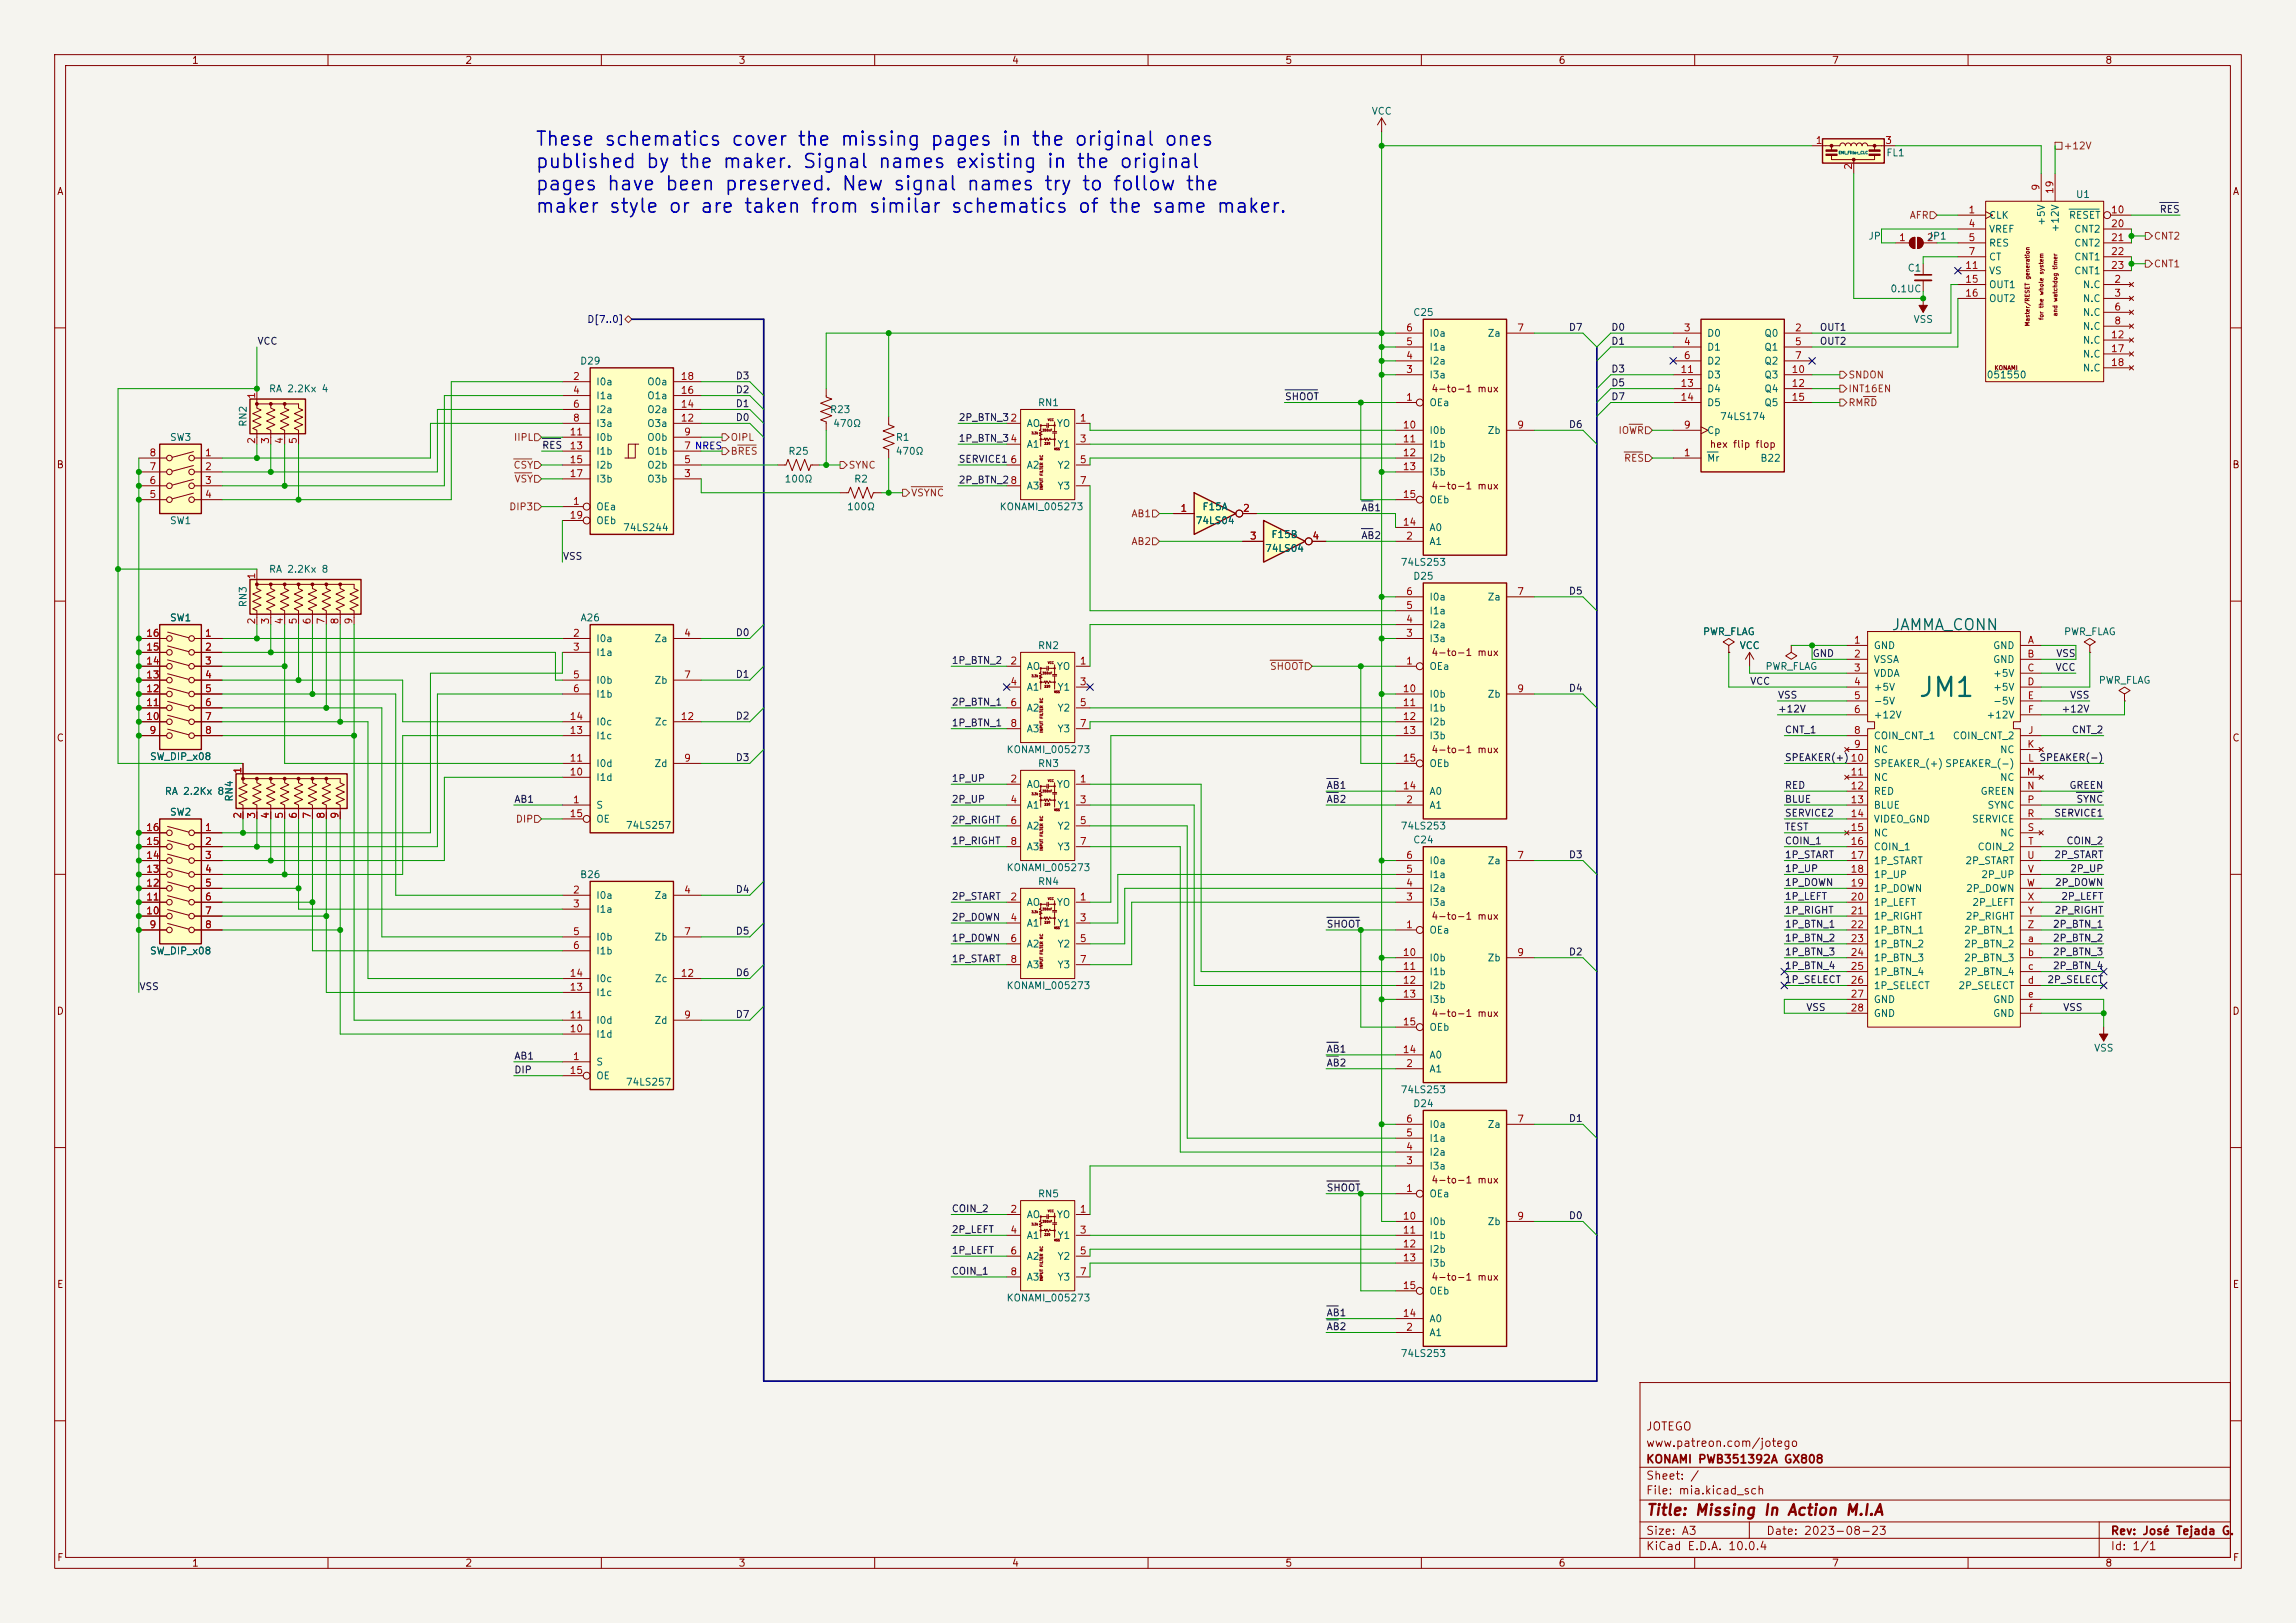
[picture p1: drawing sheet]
<svg xmlns="http://www.w3.org/2000/svg" width="420mm" height="297mm" viewBox="0 0 420 297" stroke-linecap="round" stroke-linejoin="round" font-family="sans-serif">
<defs><g id="words">
<text font-size="3.5" fill="#006464" x="350.7" y="128.4">JM1</text>
<g font-size="2.5" fill="#0000c2">
<text x="97.8" y="27.3">These schematics cover the missing pages in the original ones</text>
<text x="97.8" y="31.4">published by the maker. Signal names existing in the original</text>
<text x="97.8" y="35.5">pages have been preserved. New signal names try to follow the</text>
<text x="97.8" y="39.6">maker style or are taken from similar schematics of the same maker.</text>
</g>
<text font-size="2" fill="#006464" x="345.9" y="115.8">JAMMA_CONN</text>
<text font-size="2" fill="#840000" x="301" y="277.8">Title: Missing In Action M.I.A</text>
<g font-size="1.5" fill="#840000">
<text x="301" y="262.1">JOTEGO</text>
<text x="301" y="268.1">KONAMI PWB351392A GX808</text>
<text x="301" y="265.1">www.patreon.com/jotego</text>
<text x="301" y="273.8">File: mia.kicad_sch</text>
<text x="301" y="271.1">Sheet: /</text>
<text x="301" y="281.2">Size: A3</text>
<text x="323" y="281.2">Date: 2023-08-23</text>
<text x="386" y="281.2">Rev: José Tejada G.</text>
<text x="301" y="284">KiCad E.D.A. 10.0.4</text>
<text x="386" y="284">Id: 1/1</text>
</g>
<g font-size="1.3" fill="#840000">
<text x="35" y="12">1</text>
<text x="85" y="12">2</text>
<text x="135" y="12">3</text>
<text x="185" y="12">4</text>
<text x="235" y="12">5</text>
<text x="285" y="12">6</text>
<text x="335" y="12">7</text>
<text x="385" y="12">8</text>
<text x="10.3" y="36">A</text>
<text x="408.3" y="36">A</text>
<text x="261.7" y="72.1">4-to-1 mux</text>
<text x="312.7" y="82.3">hex flip flop</text>
<text x="10.3" y="86">B</text>
<text x="261.7" y="89.9">4-to-1 mux</text>
<text x="408.2" y="86">B</text>
<text x="261.7" y="120.4">4-to-1 mux</text>
<text x="10.3" y="136">C</text>
<text x="408.2" y="136">C</text>
<text x="261.7" y="138.1">4-to-1 mux</text>
<text x="261.7" y="168.6">4-to-1 mux</text>
<text x="10.3" y="186">D</text>
<text x="408.2" y="186">D</text>
<text x="261.7" y="186.4">4-to-1 mux</text>
<text x="261.7" y="216.9">4-to-1 mux</text>
<text x="10.3" y="236">E</text>
<text x="261.7" y="234.7">4-to-1 mux</text>
<text x="408.3" y="236">E</text>
<text x="10.3" y="286">F</text>
<text x="35" y="287">1</text>
<text x="85" y="287">2</text>
<text x="135" y="287">3</text>
<text x="185" y="287">4</text>
<text x="235" y="287">5</text>
<text x="285" y="287">6</text>
<text x="335" y="287">7</text>
<text x="385" y="287">8</text>
<text x="408.3" y="286">F</text>
</g>
<g font-size="1.3" fill="#006464">
<text x="250.8" y="21.3">VCC</text>
<text x="344.9" y="28.9">FL1</text>
<text x="363.7" y="40.3">CLK</text>
<text x="374.4" y="41.4" transform="rotate(-90 374.4 41.4)">+5V</text>
<text x="378.4" y="40.3">RESET</text>
<text x="379.6" y="36.5">U1</text>
<text x="341.7" y="44.2">JP</text>
<text x="352.5" y="44.2">JP1</text>
<text x="363.7" y="42.9">VREF</text>
<text x="363.7" y="45.4">RES</text>
<text x="363.7" y="48">CT</text>
<text x="376.9" y="42.6" transform="rotate(-90 376.9 42.6)">+12V</text>
<text x="379.3" y="42.9">CNT2</text>
<text x="379.3" y="45.4">CNT2</text>
<text x="379.3" y="48">CNT1</text>
<text x="345.7" y="53.8">0.1UC</text>
<text x="348.8" y="50">C1</text>
<text x="363.7" y="50.5">VS</text>
<text x="363.7" y="53">OUT1</text>
<text x="379.3" y="50.5">CNT1</text>
<text x="380.9" y="53">N.C</text>
<text x="258.4" y="58.1">C25</text>
<text x="349.9" y="59.4">VSS</text>
<text x="363.7" y="55.6">OUT2</text>
<text x="380.9" y="55.6">N.C</text>
<text x="380.9" y="58.1">N.C</text>
<text x="261.4" y="64.5">I1a</text>
<text x="261.4" y="61.9">I0a</text>
<text x="272" y="61.9">Za</text>
<text x="312.2" y="61.9">D0</text>
<text x="312.2" y="64.5">D1</text>
<text x="322.6" y="61.9">Q0</text>
<text x="322.6" y="64.5">Q1</text>
<text x="380.9" y="60.7">N.C</text>
<text x="380.9" y="63.2">N.C</text>
<text x="380.9" y="65.7">N.C</text>
<text x="106" y="67">D29</text>
<text x="109" y="70.8">I0a</text>
<text x="118.3" y="70.8">O0a</text>
<text x="261.4" y="69.6">I3a</text>
<text x="261.4" y="67">I2a</text>
<text x="312.2" y="67">D2</text>
<text x="312.2" y="69.6">D3</text>
<text x="322.6" y="67">Q2</text>
<text x="322.6" y="69.6">Q3</text>
<text x="363.3" y="69.6">051550</text>
<text x="380.9" y="68.3">N.C</text>
<text x="49.1" y="72.1">RA 2.2Kx 4</text>
<text x="109" y="73.4">I1a</text>
<text x="109" y="75.9">I2a</text>
<text x="118.3" y="75.9">O2a</text>
<text x="118.3" y="73.4">O1a</text>
<text x="151.7" y="75.9">R23</text>
<text x="189.8" y="74.6">RN1</text>
<text x="261.4" y="74.6">OEa</text>
<text x="312.2" y="72.1">D4</text>
<text x="312.2" y="74.6">D5</text>
<text x="314.5" y="77.2">74LS174</text>
<text x="322.6" y="72.1">Q4</text>
<text x="322.6" y="74.6">Q5</text>
<text x="31" y="81">SW3</text>
<text x="45.4" y="78.2" transform="rotate(-90 45.4 78.2)">RN2</text>
<text x="109" y="78.4">I3a</text>
<text x="109" y="81">I0b</text>
<text x="109" y="83.5">I1b</text>
<text x="118.3" y="83.5">O1b</text>
<text x="118.3" y="81">O0b</text>
<text x="118.3" y="78.4">O3a</text>
<text x="144.1" y="83.5">R25</text>
<text x="152.3" y="78.4">470Ω</text>
<text x="163.7" y="83.5">470Ω</text>
<text x="163.8" y="81">R1</text>
<text x="187.7" y="78.4">AO</text>
<text x="187.7" y="82.3">A1</text>
<text x="193.2" y="78.4">YO</text>
<text x="193.3" y="82.3">Y1</text>
<text x="261.4" y="79.7">I0b</text>
<text x="261.4" y="82.3">I1b</text>
<text x="272" y="79.7">Zb</text>
<text x="312.2" y="79.7">Cp</text>
<text x="109" y="86.1">I2b</text>
<text x="109" y="88.6">I3b</text>
<text x="118.3" y="88.6">O3b</text>
<text x="118.3" y="86.1">O2b</text>
<text x="143.4" y="88.6">100Ω</text>
<text x="156.1" y="88.6">R2</text>
<text x="187.7" y="86.1">A2</text>
<text x="187.7" y="89.9">A3</text>
<text x="193.3" y="86.1">Y2</text>
<text x="193.3" y="89.9">Y3</text>
<text x="261.4" y="84.8">I2b</text>
<text x="261.4" y="87.3">I3b</text>
<text x="312.2" y="84.8">Mr</text>
<text x="321.9" y="84.8">B22</text>
<text x="109" y="93.7">OEa</text>
<text x="154.8" y="93.7">100Ω</text>
<text x="182.7" y="93.7">KONAMI_005273</text>
<text x="219.9" y="93.7">F15A</text>
<text x="261.4" y="92.4">OEb</text>
<text x="31" y="96.2">SW1</text>
<text x="109" y="96.2">OEb</text>
<text x="113.9" y="97.5">74LS244</text>
<text x="218.6" y="96.2">74LS04</text>
<text x="231.3" y="101.3">74LS04</text>
<text x="232.5" y="98.8">F15B</text>
<text x="261.4" y="100">A1</text>
<text x="261.4" y="97.5">A0</text>
<text x="49.1" y="105.1">RA 2.2Kx 8</text>
<text x="256.1" y="103.8">74LS253</text>
<text x="258.4" y="106.4">D25</text>
<text x="45.4" y="111.2" transform="rotate(-90 45.4 111.2)">RN3</text>
<text x="261.4" y="112.7">I1a</text>
<text x="261.4" y="110.2">I0a</text>
<text x="272" y="110.2">Za</text>
<text x="31" y="114">SW1</text>
<text x="106.1" y="114">A26</text>
<text x="109" y="117.8">I0a</text>
<text x="119.6" y="117.8">Za</text>
<text x="189.8" y="119.1">RN2</text>
<text x="261.4" y="117.8">I3a</text>
<text x="261.4" y="115.3">I2a</text>
<text x="311.4" y="116.5">PWR_FLAG</text>
<text x="318.1" y="119.1">VCC</text>
<text x="342.6" y="119.1">GND</text>
<text x="364.5" y="119.1">GND</text>
<text x="377.5" y="116.5">PWR_FLAG</text>
<text x="109" y="120.4">I1a</text>
<text x="109" y="125.4">I0b</text>
<text x="119.6" y="125.4">Zb</text>
<text x="187.7" y="122.9">AO</text>
<text x="193.2" y="122.9">YO</text>
<text x="261.4" y="122.9">OEa</text>
<text x="322.8" y="122.9">PWR_FLAG</text>
<text x="342.6" y="121.6">VSSA</text>
<text x="342.6" y="124.2">VDDA</text>
<text x="364.5" y="121.6">GND</text>
<text x="364.5" y="124.2">+5V</text>
<text x="383.8" y="125.4">PWR_FLAG</text>
<text x="109" y="128">I1b</text>
<text x="187.7" y="126.7">A1</text>
<text x="187.7" y="130.5">A2</text>
<text x="193.3" y="126.7">Y1</text>
<text x="193.3" y="130.5">Y2</text>
<text x="261.4" y="128">I0b</text>
<text x="261.4" y="130.5">I1b</text>
<text x="272" y="128">Zb</text>
<text x="342.6" y="126.7">+5V</text>
<text x="342.6" y="129.2">-5V</text>
<text x="342.6" y="131.8">+12V</text>
<text x="363.3" y="131.8">+12V</text>
<text x="364.5" y="126.7">+5V</text>
<text x="364.5" y="129.2">-5V</text>
<text x="109" y="135.6">I1c</text>
<text x="109" y="133.1">I0c</text>
<text x="119.7" y="133.1">Zc</text>
<text x="187.7" y="134.3">A3</text>
<text x="193.3" y="134.3">Y3</text>
<text x="261.4" y="133.1">I2b</text>
<text x="261.4" y="135.6">I3b</text>
<text x="342.6" y="135.6">COIN_CNT_1</text>
<text x="357.1" y="135.6">COIN_CNT_2</text>
<text x="27.3" y="139.4">SW_DIP_x08</text>
<text x="109" y="143.2">I1d</text>
<text x="109" y="140.7">I0d</text>
<text x="119.6" y="140.7">Zd</text>
<text x="184" y="138.1">KONAMI_005273</text>
<text x="189.8" y="140.7">RN3</text>
<text x="261.4" y="140.7">OEb</text>
<text x="342.6" y="138.1">NC</text>
<text x="342.6" y="140.7">SPEAKER_(+) SPEAKER_(-)</text>
<text x="342.6" y="143.2">NC</text>
<text x="365.8" y="138.1">NC</text>
<text x="365.8" y="143.2">NC</text>
<text x="30" y="145.8">RA 2.2Kx 8</text>
<text x="31" y="149.6">SW2</text>
<text x="42.9" y="146.8" transform="rotate(-90 42.9 146.8)">RN4</text>
<text x="109" y="148.3">S</text>
<text x="187.7" y="144.5">AO</text>
<text x="187.7" y="148.3">A1</text>
<text x="193.2" y="144.5">YO</text>
<text x="193.3" y="148.3">Y1</text>
<text x="261.4" y="148.3">A1</text>
<text x="261.4" y="145.8">A0</text>
<text x="342.6" y="145.8">RED</text>
<text x="342.6" y="148.3">BLUE</text>
<text x="362.2" y="145.8">GREEN</text>
<text x="363.5" y="148.3">SYNC</text>
<text x="109" y="150.8">OE</text>
<text x="114.4" y="152">74LS257</text>
<text x="187.7" y="152.1">A2</text>
<text x="187.7" y="155.9">A3</text>
<text x="193.3" y="152.1">Y2</text>
<text x="193.3" y="155.9">Y3</text>
<text x="256.1" y="152.1">74LS253</text>
<text x="258.4" y="154.6">C24</text>
<text x="342.6" y="150.8">VIDEO_GND</text>
<text x="342.6" y="153.4">NC</text>
<text x="342.6" y="155.9">COIN_1</text>
<text x="360.6" y="150.8">SERVICE</text>
<text x="361.6" y="155.9">COIN_2</text>
<text x="365.8" y="153.4">NC</text>
<text x="106" y="161">B26</text>
<text x="184" y="159.7">KONAMI_005273</text>
<text x="261.4" y="161">I1a</text>
<text x="261.4" y="158.5">I0a</text>
<text x="272" y="158.5">Za</text>
<text x="342.6" y="158.5">1P_START</text>
<text x="342.6" y="161">1P_UP</text>
<text x="359.4" y="158.5">2P_START</text>
<text x="362.3" y="161">2P_UP</text>
<text x="109" y="164.8">I0a</text>
<text x="109" y="167.3">I1a</text>
<text x="119.6" y="164.8">Za</text>
<text x="187.7" y="166.1">AO</text>
<text x="189.8" y="162.3">RN4</text>
<text x="193.2" y="166.1">YO</text>
<text x="261.4" y="166.1">I3a</text>
<text x="261.4" y="163.5">I2a</text>
<text x="342.6" y="163.5">1P_DOWN</text>
<text x="342.6" y="166.1">1P_LEFT</text>
<text x="359.5" y="163.5">2P_DOWN</text>
<text x="360.7" y="166.1">2P_LEFT</text>
<text x="109" y="172.4">I0b</text>
<text x="119.6" y="172.4">Zb</text>
<text x="187.7" y="169.9">A1</text>
<text x="187.7" y="173.7">A2</text>
<text x="193.3" y="169.9">Y1</text>
<text x="193.3" y="173.7">Y2</text>
<text x="261.4" y="171.2">OEa</text>
<text x="342.6" y="168.6">1P_RIGHT</text>
<text x="342.6" y="171.2">1P_BTN_1</text>
<text x="342.6" y="173.7">1P_BTN_2</text>
<text x="359.2" y="171.2">2P_BTN_1</text>
<text x="359.2" y="173.7">2P_BTN_2</text>
<text x="359.5" y="168.6">2P_RIGHT</text>
<text x="27.3" y="175">SW_DIP_x08</text>
<text x="109" y="175">I1b</text>
<text x="187.7" y="177.5">A3</text>
<text x="193.3" y="177.5">Y3</text>
<text x="261.4" y="176.2">I0b</text>
<text x="261.4" y="178.8">I1b</text>
<text x="272" y="176.2">Zb</text>
<text x="342.6" y="176.2">1P_BTN_3</text>
<text x="342.6" y="178.8">1P_BTN_4</text>
<text x="359.2" y="176.2">2P_BTN_3</text>
<text x="359.2" y="178.8">2P_BTN_4</text>
<text x="109" y="182.6">I1c</text>
<text x="109" y="180">I0c</text>
<text x="119.7" y="180">Zc</text>
<text x="184" y="181.3">KONAMI_005273</text>
<text x="261.4" y="181.3">I2b</text>
<text x="261.4" y="183.9">I3b</text>
<text x="342.6" y="181.3">1P_SELECT</text>
<text x="342.6" y="183.9">GND</text>
<text x="358.1" y="181.3">2P_SELECT</text>
<text x="364.5" y="183.9">GND</text>
<text x="109" y="190.2">I1d</text>
<text x="109" y="187.7">I0d</text>
<text x="119.6" y="187.7">Zd</text>
<text x="261.4" y="188.9">OEb</text>
<text x="342.6" y="186.4">GND</text>
<text x="364.5" y="186.4">GND</text>
<text x="109" y="195.3">S</text>
<text x="109" y="197.8">OE</text>
<text x="261.4" y="196.6">A1</text>
<text x="261.4" y="194">A0</text>
<text x="383" y="192.7">VSS</text>
<text x="114.4" y="199">74LS257</text>
<text x="256.1" y="200.4">74LS253</text>
<text x="258.4" y="202.9">D24</text>
<text x="261.4" y="209.3">I1a</text>
<text x="261.4" y="206.7">I0a</text>
<text x="272" y="206.7">Za</text>
<text x="261.4" y="214.3">I3a</text>
<text x="261.4" y="211.8">I2a</text>
<text x="189.8" y="219.4">RN5</text>
<text x="261.4" y="219.4">OEa</text>
<text x="187.7" y="223.2">AO</text>
<text x="187.7" y="227">A1</text>
<text x="193.2" y="223.2">YO</text>
<text x="193.3" y="227">Y1</text>
<text x="261.4" y="224.5">I0b</text>
<text x="261.4" y="227">I1b</text>
<text x="272" y="224.5">Zb</text>
<text x="187.7" y="230.8">A2</text>
<text x="193.3" y="230.8">Y2</text>
<text x="261.4" y="229.6">I2b</text>
<text x="261.4" y="232.1">I3b</text>
<text x="184" y="238.5">KONAMI_005273</text>
<text x="187.7" y="234.7">A3</text>
<text x="193.3" y="234.7">Y3</text>
<text x="261.4" y="237.2">OEb</text>
<text x="261.4" y="244.8">A1</text>
<text x="261.4" y="242.3">A0</text>
<text x="256.1" y="248.6">74LS253</text>
</g>
<g font-size="1.3" fill="#a90000">
<text x="332" y="26.6">1</text>
<text x="344.7" y="26.6">3</text>
<text x="339.1" y="31.2" transform="rotate(-90 339.1 31.2)">2</text>
<text x="373.4" y="35" transform="rotate(-90 373.4 35)">9</text>
<text x="375.9" y="35.6" transform="rotate(-90 375.9 35.6)">19</text>
<text x="360" y="39.3">1</text>
<text x="360" y="41.9">4</text>
<text x="386" y="39.3">10</text>
<text x="386" y="41.9">20</text>
<text x="347.3" y="44.4">1</text>
<text x="352.4" y="44.4">2</text>
<text x="360" y="44.4">5</text>
<text x="360" y="47">7</text>
<text x="386" y="44.4">21</text>
<text x="386" y="47">22</text>
<text x="359.4" y="49.5">11</text>
<text x="359.4" y="52">15</text>
<text x="386" y="49.5">23</text>
<text x="386.6" y="52">2</text>
<text x="359.4" y="54.6">16</text>
<text x="386.6" y="54.6">3</text>
<text x="386.6" y="57.1">6</text>
<text x="386.6" y="59.7">8</text>
<text x="257.1" y="63.5">5</text>
<text x="257.1" y="60.9">6</text>
<text x="277.4" y="60.9">7</text>
<text x="307.9" y="60.9">3</text>
<text x="307.9" y="63.5">4</text>
<text x="328.2" y="60.9">2</text>
<text x="328.2" y="63.5">5</text>
<text x="386" y="62.2">12</text>
<text x="386" y="64.7">17</text>
<text x="104.7" y="69.8">2</text>
<text x="124.4" y="69.8">18</text>
<text x="257.1" y="68.6">3</text>
<text x="257.1" y="66">4</text>
<text x="307.3" y="68.6">11</text>
<text x="307.3" y="71.1">13</text>
<text x="307.9" y="66">6</text>
<text x="327.6" y="68.6">10</text>
<text x="327.6" y="71.1">12</text>
<text x="328.2" y="66">7</text>
<text x="386" y="67.3">18</text>
<text x="47" y="73.1" transform="rotate(-90 47 73.1)">1</text>
<text x="104.7" y="72.4">4</text>
<text x="104.7" y="74.9">6</text>
<text x="104.7" y="77.4">8</text>
<text x="124.4" y="77.4">12</text>
<text x="124.4" y="74.9">14</text>
<text x="124.4" y="72.4">16</text>
<text x="197.4" y="77.4">1</text>
<text x="257.1" y="73.6">1</text>
<text x="307.3" y="73.6">14</text>
<text x="327.6" y="73.6">15</text>
<text x="27.2" y="83.8">8</text>
<text x="37.4" y="83.8">1</text>
<text x="47" y="81.4" transform="rotate(-90 47 81.4)">2</text>
<text x="49.5" y="81.4" transform="rotate(-90 49.5 81.4)">3</text>
<text x="52" y="81.4" transform="rotate(-90 52 81.4)">4</text>
<text x="54.6" y="81.4" transform="rotate(-90 54.6 81.4)">5</text>
<text x="104.1" y="80">11</text>
<text x="104.1" y="82.5">13</text>
<text x="125" y="82.5">7 NRES</text>
<text x="125" y="80">9</text>
<text x="197.4" y="81.3">3</text>
<text x="256.5" y="78.7">10</text>
<text x="256.5" y="81.3">11</text>
<text x="256.5" y="83.8">12</text>
<text x="277.4" y="78.7">9</text>
<text x="307.9" y="83.8">1</text>
<text x="307.9" y="78.7">9</text>
<text x="27.2" y="88.9">6</text>
<text x="27.2" y="86.3">7</text>
<text x="37.4" y="86.3">2</text>
<text x="37.4" y="88.9">3</text>
<text x="104.1" y="85.1">15</text>
<text x="104.1" y="87.6">17</text>
<text x="125" y="87.6">3</text>
<text x="125" y="85.1">5</text>
<text x="184.7" y="85.1">6</text>
<text x="197.4" y="85.1">5</text>
<text x="197.4" y="88.9">7</text>
<text x="256.5" y="86.3">13</text>
<text x="27.2" y="91.4">5</text>
<text x="37.4" y="91.4">4</text>
<text x="104.1" y="95.2">19</text>
<text x="104.7" y="92.7">1</text>
<text x="215.8" y="94">1</text>
<text x="227.3" y="94">2</text>
<text x="256.5" y="91.4">15</text>
<text x="228.5" y="99">3</text>
<text x="240" y="99">4</text>
<text x="256.5" y="96.5">14</text>
<text x="257.1" y="99">2</text>
<text x="47" y="106.1" transform="rotate(-90 47 106.1)">1</text>
<text x="257.1" y="111.7">5</text>
<text x="257.1" y="109.2">6</text>
<text x="277.4" y="109.2">7</text>
<text x="26.6" y="119.4">15</text>
<text x="26.6" y="116.8">16</text>
<text x="37.4" y="116.8">1</text>
<text x="37.4" y="119.4">2</text>
<text x="47" y="114.4" transform="rotate(-90 47 114.4)">2</text>
<text x="49.5" y="114.4" transform="rotate(-90 49.5 114.4)">3</text>
<text x="52" y="114.4" transform="rotate(-90 52 114.4)">4</text>
<text x="54.6" y="114.4" transform="rotate(-90 54.6 114.4)">5</text>
<text x="57.1" y="114.4" transform="rotate(-90 57.1 114.4)">6</text>
<text x="59.7" y="114.4" transform="rotate(-90 59.7 114.4)">7</text>
<text x="62.2" y="114.4" transform="rotate(-90 62.2 114.4)">8</text>
<text x="64.7" y="114.4" transform="rotate(-90 64.7 114.4)">9</text>
<text x="104.7" y="116.8">2</text>
<text x="104.7" y="119.4">3</text>
<text x="125" y="116.8">4</text>
<text x="257.1" y="116.8">3</text>
<text x="257.1" y="114.3">4</text>
<text x="339" y="118.1">1</text>
<text x="370.8" y="118.1">A</text>
<text x="26.6" y="124.4">13</text>
<text x="26.6" y="121.9">14</text>
<text x="37.4" y="121.9">3</text>
<text x="37.4" y="124.4">4</text>
<text x="104.7" y="124.4">5</text>
<text x="125" y="124.4">7</text>
<text x="184.7" y="121.9">2</text>
<text x="184.7" y="125.7">4</text>
<text x="197.4" y="121.9">1</text>
<text x="197.4" y="125.7">3</text>
<text x="257.1" y="121.9">1</text>
<text x="339" y="120.6">2</text>
<text x="339" y="123.2">3</text>
<text x="339" y="125.7">4</text>
<text x="370.7" y="120.6">B</text>
<text x="370.7" y="123.2">C</text>
<text x="370.7" y="125.7">D</text>
<text x="26.6" y="129.5">11</text>
<text x="26.6" y="127">12</text>
<text x="37.4" y="127">5</text>
<text x="37.4" y="129.5">6</text>
<text x="104.7" y="127">6</text>
<text x="184.7" y="129.5">6</text>
<text x="197.4" y="129.5">5</text>
<text x="256.5" y="127">10</text>
<text x="256.5" y="129.5">11</text>
<text x="277.4" y="127">9</text>
<text x="339" y="128.2">5</text>
<text x="339" y="130.8">6</text>
<text x="370.8" y="128.2">E</text>
<text x="370.8" y="130.8">F</text>
<text x="26.6" y="132.1">10</text>
<text x="27.2" y="134.6">9</text>
<text x="37.4" y="132.1">7</text>
<text x="37.4" y="134.6">8</text>
<text x="104.1" y="134.6">13</text>
<text x="104.1" y="132.1">14</text>
<text x="124.4" y="132.1">12</text>
<text x="184.7" y="133.3">8</text>
<text x="197.4" y="133.3">7</text>
<text x="256.5" y="132.1">12</text>
<text x="256.5" y="134.6">13</text>
<text x="339" y="134.6">8</text>
<text x="339" y="137.1">9</text>
<text x="370.7" y="137.1">K</text>
<text x="370.9" y="134.6">J</text>
<text x="44.4" y="141.7" transform="rotate(-90 44.4 141.7)">1</text>
<text x="104.1" y="142.2">10</text>
<text x="104.1" y="139.7">11</text>
<text x="125" y="139.7">9</text>
<text x="184.7" y="143.5">2</text>
<text x="197.4" y="143.5">1</text>
<text x="256.5" y="139.7">15</text>
<text x="338.4" y="142.2">11</text>
<text x="370.6" y="142.2">M</text>
<text x="370.9" y="139.7">L SPEAKER(-)</text>
<text x="44.4" y="149.9" transform="rotate(-90 44.4 149.9)">2</text>
<text x="47" y="149.9" transform="rotate(-90 47 149.9)">3</text>
<text x="49.5" y="149.9" transform="rotate(-90 49.5 149.9)">4</text>
<text x="52" y="149.9" transform="rotate(-90 52 149.9)">5</text>
<text x="54.6" y="149.9" transform="rotate(-90 54.6 149.9)">6</text>
<text x="57.1" y="149.9" transform="rotate(-90 57.1 149.9)">7</text>
<text x="59.7" y="149.9" transform="rotate(-90 59.7 149.9)">8</text>
<text x="62.2" y="149.9" transform="rotate(-90 62.2 149.9)">9</text>
<text x="104.1" y="149.8">15</text>
<text x="104.7" y="147.3">1</text>
<text x="184.7" y="147.3">4</text>
<text x="197.4" y="147.3">3</text>
<text x="256.5" y="144.8">14</text>
<text x="257.1" y="147.3">2</text>
<text x="338.4" y="144.8">12</text>
<text x="338.4" y="147.3">13</text>
<text x="338.4" y="149.8">14</text>
<text x="370.7" y="144.8">N</text>
<text x="370.7" y="147.3">P</text>
<text x="370.7" y="149.8">R</text>
<text x="26.6" y="154.9">15</text>
<text x="26.6" y="152.4">16</text>
<text x="37.4" y="152.4">1</text>
<text x="37.4" y="154.9">2</text>
<text x="184.7" y="151.1">6</text>
<text x="184.7" y="154.9">8</text>
<text x="197.4" y="151.1">5</text>
<text x="197.4" y="154.9">7</text>
<text x="338.4" y="152.4">15</text>
<text x="338.4" y="154.9">16</text>
<text x="370.8" y="152.4">S</text>
<text x="370.9" y="154.9">T</text>
<text x="26.6" y="160">13</text>
<text x="26.6" y="157.5">14</text>
<text x="37.4" y="157.5">3</text>
<text x="37.4" y="160">4</text>
<text x="257.1" y="160">5</text>
<text x="257.1" y="157.5">6</text>
<text x="277.4" y="157.5">7</text>
<text x="338.4" y="157.5">17</text>
<text x="338.4" y="160">18</text>
<text x="370.7" y="157.5">U</text>
<text x="370.8" y="160">V</text>
<text x="26.6" y="167.6">10</text>
<text x="26.6" y="165.1">11</text>
<text x="26.6" y="162.5">12</text>
<text x="37.4" y="162.5">5</text>
<text x="37.4" y="165.1">6</text>
<text x="37.4" y="167.6">7</text>
<text x="104.7" y="163.8">2</text>
<text x="104.7" y="166.3">3</text>
<text x="125" y="163.8">4</text>
<text x="184.7" y="165.1">2</text>
<text x="197.4" y="165.1">1</text>
<text x="257.1" y="165.1">3</text>
<text x="257.1" y="162.5">4</text>
<text x="338.4" y="162.5">19</text>
<text x="338.4" y="165.1">20</text>
<text x="338.4" y="167.6">21</text>
<text x="370.6" y="162.5">W</text>
<text x="370.8" y="165.1">X</text>
<text x="370.8" y="167.6">Y</text>
<text x="27.2" y="170.2">9</text>
<text x="37.4" y="170.2">8</text>
<text x="104.7" y="171.4">5</text>
<text x="104.7" y="174">6</text>
<text x="125" y="171.4">7</text>
<text x="184.7" y="168.9">4</text>
<text x="184.7" y="172.7">6</text>
<text x="197.4" y="168.9">3</text>
<text x="197.4" y="172.7">5</text>
<text x="257.1" y="170.2">1</text>
<text x="338.4" y="170.2">22</text>
<text x="338.4" y="172.7">23</text>
<text x="370.8" y="170.2">Z</text>
<text x="370.8" y="172.7">a</text>
<text x="104.1" y="179">14</text>
<text x="124.4" y="179">12</text>
<text x="184.7" y="176.5">8</text>
<text x="197.4" y="176.5">7</text>
<text x="256.5" y="175.2">10</text>
<text x="256.5" y="177.8">11</text>
<text x="277.4" y="175.2">9</text>
<text x="338.4" y="175.2">24</text>
<text x="338.4" y="177.8">25</text>
<text x="370.8" y="175.2">b</text>
<text x="370.8" y="177.8">c</text>
<text x="104.1" y="181.6">13</text>
<text x="256.5" y="180.3">12</text>
<text x="256.5" y="182.9">13</text>
<text x="338.4" y="180.3">26</text>
<text x="338.4" y="182.9">27</text>
<text x="338.4" y="185.4">28</text>
<text x="370.8" y="180.3">d</text>
<text x="370.8" y="182.9">e</text>
<text x="371" y="185.4">f</text>
<text x="104.1" y="189.2">10</text>
<text x="104.1" y="186.7">11</text>
<text x="125" y="186.7">9</text>
<text x="256.5" y="187.9">15</text>
<text x="104.1" y="196.8">15</text>
<text x="104.7" y="194.3">1</text>
<text x="256.5" y="193">14</text>
<text x="257.1" y="195.6">2</text>
<text x="257.1" y="208.3">5</text>
<text x="257.1" y="205.7">6</text>
<text x="277.4" y="205.7">7</text>
<text x="257.1" y="213.3">3</text>
<text x="257.1" y="210.8">4</text>
<text x="257.1" y="218.4">1</text>
<text x="184.7" y="222.2">2</text>
<text x="184.7" y="226">4</text>
<text x="197.4" y="222.2">1</text>
<text x="197.4" y="226">3</text>
<text x="256.5" y="223.5">10</text>
<text x="256.5" y="226">11</text>
<text x="277.4" y="223.5">9</text>
<text x="184.7" y="229.8">6</text>
<text x="184.7" y="233.7">8</text>
<text x="197.4" y="229.8">5</text>
<text x="197.4" y="233.7">7</text>
<text x="256.5" y="228.6">12</text>
<text x="256.5" y="231.1">13</text>
<text x="256.5" y="236.2">15</text>
<text x="256.5" y="241.3">14</text>
<text x="257.1" y="243.8">2</text>
</g>
<g font-size="1.3" fill="#725600">
<text x="377.4" y="27.6">+12V</text>
<text x="349.2" y="40.3">AFR</text>
<text x="393.9" y="44.2">CNT2</text>
<text x="393.9" y="49.2">CNT1</text>
<text x="338" y="69.6">SNDON</text>
<text x="338" y="72.1">INT16EN</text>
<text x="338" y="74.6">RMRD</text>
<text x="93.9" y="81">IIPL</text>
<text x="133.5" y="81">OIPL</text>
<text x="133.5" y="83.5">BRES</text>
<text x="295.9" y="79.7">IOWR</text>
<text x="93.8" y="86.1">CSY</text>
<text x="94" y="88.6">VSY</text>
<text x="155.1" y="86.1">SYNC</text>
<text x="297" y="84.8">RES</text>
<text x="93" y="93.7">DIP3</text>
<text x="166.6" y="91.1">VSYNC</text>
<text x="206.9" y="95">AB1</text>
<text x="206.9" y="100">AB2</text>
<text x="232.2" y="122.9">SHOOT</text>
<text x="94.3" y="150.8">DIP</text>
</g>
<g font-size="1.3" fill="#0f0f0f">
<text x="394.9" y="39.2">RES</text>
<text x="47" y="63.4">VCC</text>
<text x="286.9" y="60.8">D7</text>
<text x="294.6" y="60.8">D0</text>
<text x="294.6" y="63.4">D1</text>
<text x="332.8" y="63.4">OUT2</text>
<text x="332.8" y="60.8">OUT1</text>
<text x="134.5" y="69.7">D3</text>
<text x="294.6" y="71">D5</text>
<text x="294.6" y="68.5">D3</text>
<text x="134.5" y="74.8">D1</text>
<text x="134.5" y="77.3">D0</text>
<text x="134.5" y="72.3">D2</text>
<text x="175.3" y="77.3">2P_BTN_32</text>
<text x="234.9" y="73.5">SHOOT</text>
<text x="294.6" y="73.5">D7</text>
<text x="99.1" y="82.4">RES</text>
<text x="175.3" y="81.2">1P_BTN_34</text>
<text x="286.9" y="78.6">D6</text>
<text x="175.3" y="85">SERVICE1</text>
<text x="175.3" y="88.8">2P_BTN_28</text>
<text x="248.9" y="93.9">AB1</text>
<text x="248.9" y="98.9">AB2</text>
<text x="102.9" y="102.7">VSS</text>
<text x="286.9" y="109.1">D5</text>
<text x="134.5" y="116.7">D0</text>
<text x="134.5" y="124.3">D1</text>
<text x="174" y="121.8">1P_BTN_2</text>
<text x="320" y="125.6">VCC</text>
<text x="331.5" y="120.5">GND</text>
<text x="375.9" y="123.1">VCC</text>
<text x="376" y="120.5">VSS</text>
<text x="134.5" y="132">D2</text>
<text x="174" y="129.4">2P_BTN_1</text>
<text x="286.9" y="126.9">D4</text>
<text x="325.1" y="130.7">+12V</text>
<text x="325.1" y="128.1">VSS</text>
<text x="377" y="130.7">+12V</text>
<text x="378.6" y="128.1">VSS</text>
<text x="174" y="133.2">1P_BTN_1</text>
<text x="326.4" y="134.5">CNT_1</text>
<text x="378.9" y="134.5">CNT_2</text>
<text x="134.5" y="139.6">D3</text>
<text x="174" y="143.4">1P_UP</text>
<text x="326.4" y="139.6">SPEAKER(+)10</text>
<text x="94" y="147.2">AB1</text>
<text x="174" y="147.2">2P_UP</text>
<text x="242.6" y="144.7">AB1</text>
<text x="242.6" y="147.2">AB2</text>
<text x="326.4" y="149.7">SERVICE2</text>
<text x="326.4" y="147.2">BLUE</text>
<text x="326.4" y="144.7">RED</text>
<text x="375.7" y="149.7">SERVICE1</text>
<text x="378.4" y="144.7">GREEN</text>
<text x="379.7" y="147.2">SYNC</text>
<text x="174" y="154.8">1P_RIGHT</text>
<text x="174" y="151">2P_RIGHT</text>
<text x="326.4" y="154.8">COIN_1</text>
<text x="326.4" y="152.3">TEST</text>
<text x="377.9" y="154.8">COIN_2</text>
<text x="286.9" y="157.4">D3</text>
<text x="326.4" y="157.4">1P_START</text>
<text x="326.4" y="159.9">1P_UP</text>
<text x="375.7" y="157.4">2P_START</text>
<text x="378.6" y="159.9">2P_UP</text>
<text x="134.5" y="163.7">D4</text>
<text x="174" y="165">2P_START</text>
<text x="326.4" y="167.5">1P_RIGHT</text>
<text x="326.4" y="162.4">1P_DOWN</text>
<text x="326.4" y="165">1P_LEFT</text>
<text x="375.7" y="167.5">2P_RIGHT</text>
<text x="375.8" y="162.4">2P_DOWN</text>
<text x="376.9" y="165">2P_LEFT</text>
<text x="134.5" y="171.3">D5</text>
<text x="174" y="168.8">2P_DOWN</text>
<text x="174" y="172.6">1P_DOWN</text>
<text x="242.6" y="170.1">SHOOT</text>
<text x="326.4" y="172.6">1P_BTN_2</text>
<text x="326.4" y="170.1">1P_BTN_1</text>
<text x="375.4" y="170.1">2P_BTN_1</text>
<text x="375.4" y="172.6">2P_BTN_2</text>
<text x="134.5" y="178.9">D6</text>
<text x="174" y="176.4">1P_START</text>
<text x="286.9" y="175.1">D2</text>
<text x="326.4" y="177.7">1P_BTN_4</text>
<text x="326.4" y="175.1">1P_BTN_3</text>
<text x="375.4" y="177.7">2P_BTN_4</text>
<text x="375.4" y="175.1">2P_BTN_3</text>
<text x="25.4" y="181.5">VSS</text>
<text x="326.4" y="180.2">1P_SELECT</text>
<text x="330.3" y="185.3">VSS</text>
<text x="374.4" y="180.2">2P_SELECT</text>
<text x="377.3" y="185.3">VSS</text>
<text x="134.5" y="186.6">D7</text>
<text x="94" y="196.7">DIP</text>
<text x="94" y="194.2">AB1</text>
<text x="242.6" y="192.9">AB1</text>
<text x="242.6" y="195.5">AB2</text>
<text x="286.9" y="205.6">D1</text>
<text x="242.6" y="218.3">SHOOT</text>
<text x="174" y="222.1">COIN_2</text>
<text x="174" y="225.9">2P_LEFT</text>
<text x="286.9" y="223.4">D0</text>
<text x="174" y="229.7">1P_LEFT</text>
<text x="174" y="233.6">COIN_1</text>
<text x="242.6" y="243.7">AB2</text>
<text x="242.6" y="241.2">AB1</text>
</g>
<text font-size="1.3" fill="#000084" x="107.3" y="59.4">D[7..0]</text>
<g font-size=".8" fill="#840000">
<text x="371.4" y="59.8" transform="rotate(-90 371.4 59.8)">Master/RESET generation</text>
<text x="374" y="58.6" transform="rotate(-90 374 58.6)">for the whole system</text>
<text x="376.5" y="58" transform="rotate(-90 376.5 58)">and watchdog timer</text>
<text x="364.8" y="67.9">KONAMI</text>
</g>
<text font-size=".5" fill="#006464" x="336.3" y="28.3">EMI_Filter_CLC</text>
<g font-size=".5" fill="#840000">
<text x="190.9" y="89.7" transform="rotate(-90 190.9 89.7)">INPUT FILTER RC</text>
<text x="190.9" y="134.2" transform="rotate(-90 190.9 134.2)">INPUT FILTER RC</text>
<text x="190.9" y="155.8" transform="rotate(-90 190.9 155.8)">INPUT FILTER RC</text>
<text x="190.9" y="177.3" transform="rotate(-90 190.9 177.3)">INPUT FILTER RC</text>
<text x="190.9" y="234.5" transform="rotate(-90 190.9 234.5)">INPUT FILTER RC</text>
</g>
<g font-size=".4" fill="#840000">
<text x="191.6" y="77.1">VCC</text>
<text x="188.6" y="79.5">3.3k</text>
<text x="190.7" y="79">350nF</text>
<text x="191" y="81.4">220</text>
<text x="192.8" y="82.5">VSS</text>
<text x="188.6" y="124">3.3k</text>
<text x="190.7" y="123.5">350nF</text>
<text x="191" y="125.9">220</text>
<text x="191.6" y="121.6">VCC</text>
<text x="192.8" y="126.9">VSS</text>
<text x="191.6" y="143.2">VCC</text>
<text x="188.6" y="145.6">3.3k</text>
<text x="190.7" y="145.1">350nF</text>
<text x="191" y="147.5">220</text>
<text x="192.8" y="148.5">VSS</text>
<text x="188.6" y="167.2">3.3k</text>
<text x="190.7" y="166.7">350nF</text>
<text x="191.6" y="164.8">VCC</text>
<text x="191" y="169.1">220</text>
<text x="192.8" y="170.1">VSS</text>
<text x="191.6" y="221.9">VCC</text>
<text x="188.6" y="224.3">3.3k</text>
<text x="190.7" y="223.8">350nF</text>
<text x="191" y="226.2">220</text>
<text x="192.8" y="227.2">VSS</text>
</g>
</g></defs>
<path d="M0 0h420v297h-420z" fill="#f5f4ef" stroke="#f5f4ef" stroke-width=".18"/>
<g fill="none" stroke="#840000" stroke-width=".18">
<path d="M10 10h400v277h-400zM12 12h396v273h-396zM60 10v2M110 10v2M160 10v2M210 10v2M260 10v2M310 10v2M360 10v2M10 60h2M162.6 76.2v1.5l1 .4-2.1 .8 2.1 .7-2.1 .8 2.1 .8-2.1 .7 1.1 .4v1.5M408 60h2"/>
<path d="M10 110h2M408 110h2M10 160h2M408 160h2M384.8 188v2.5M10 210h2M408 210h2M300 253h108v32h-108zM10 260h2M300 278.5h108M300 274.5h108M300 268.5h108"/>
<path d="M320 278.5v3M384 278.5v6.5M408 260h2M60 285v2M110 285v2M160 285v2M210 285v2M260 285v2M300 281.5h108M310 285v2M360 285v2"/>
</g>
<path d="M384 189.2h1.6l-.8 1.3z" fill="#840000" stroke="#840000" stroke-width=".18"/>
<path d="M107.9 67.3h15.3v30.5h-15.3z" fill="#ffffc2"/>
<g fill="none" stroke="#840000" stroke-width=".18">
<path d="M102.9 69.9h5M102.9 72.4h5M102.9 74.9h5M102.9 77.5h5M123.2 69.9h5.1M123.2 72.4h5.1M123.2 74.9h5.1M123.2 77.5h5.1M102.9 92.7h3.8M102.9 87.6h5M102.9 85.1h5M102.9 82.6h5"/>
<path d="M102.9 80h5M102.9 95.3h3.8M116.2 81.3h-1.3v2.5M116.8 81.3h-.6v2.5h-1.9M123.2 87.6h5.1M123.2 85.1h5.1M123.2 82.6h5.1M123.2 80h5.1M320 119.4l-.7 1.3M320 119.4l.8 1.3M320 119.4v2.5"/>
<circle cx="107.3" cy="92.7" r=".63"/>
<circle cx="107.3" cy="95.2" r=".63"/>
</g>
<path d="M107.9 67.3h15.3v30.5h-15.3z" fill="none" stroke="#840000" stroke-width=".25"/>
<path d="M363.2 36.8h21.6v33.1h-21.6z" fill="#ffffc2"/>
<g fill="none" stroke="#840000" stroke-width=".18">
<path d="M358.1 39.4h5.1M363.2 36.8h21.6v33.1h-21.6zM363.2 38.7l1.3 .7-1.3 .6M373.4 31.8v5M375.9 31.8v5M386.1 39.4h3.8M358.1 52.1h5.1M358.1 54.6h5.1M358.1 41.9h5.1M358.1 44.5h5.1M358.1 47h5.1M358.1 49.5h5.1"/>
<path d="M384.8 52.1h5.1M384.8 54.6h5.1M384.8 41.9h5.1M384.8 44.5h5.1M384.8 57.2h5.1M384.8 47h5.1M384.8 59.7h5.1M384.8 49.5h5.1M389.5 51.7l.8 .8M389.5 54.2l.8 .8M389.5 56.8l.8 .7M389.5 59.3l.8 .8"/>
<path d="M390.3 51.7l-.8 .8M390.3 54.2l-.8 .8M390.3 56.8l-.8 .7M390.3 59.3l-.8 .8M384.8 62.2h5.1M384.8 64.8h5.1M384.8 67.3h5.1M389.5 61.8l.8 .8M389.5 64.4l.8 .8M389.5 66.9l.8 .8M390.3 61.8l-.8 .8M390.3 64.4l-.8 .8"/>
<path d="M390.3 66.9l-.8 .8M316.2 118.1l1-.6-1-.7-1 .7 1 .6v1.3M316.2 119.4h.1M327.7 118.1v1.3l1 .6-1 .7-1.1-.7 1.1-.6M327.7 118.1h.1"/>
<circle cx="385.4" cy="39.4" r=".63"/>
</g>
<path d="M378.5 38.3h5.5" fill="none" stroke="#006464" stroke-width=".18"/>
<path d="M107.9 161.3h15.3v38.1h-15.3z" fill="#ffffc2"/>
<path d="M107.9 161.3h15.3v38.1h-15.3z" fill="none" stroke="#840000" stroke-width=".25"/>
<g fill="none" stroke="#840000" stroke-width=".18">
<path d="M102.9 163.8h5M102.9 166.4h5M102.9 171.5h5M102.9 174h5M102.9 179.1h5M123.2 163.8h5.1M123.2 171.5h5.1M123.2 179.1h5.1M102.9 194.3h5M102.9 186.7h5M102.9 189.2h5M102.9 181.6h5"/>
<path d="M102.9 196.9h3.8M123.2 186.7h5.1"/>
<circle cx="107.3" cy="196.8" r=".63"/>
</g>
<path d="M260.3 106.7h15.3v43.2h-15.3z" fill="#ffffc2"/>
<path d="M260.3 106.7h15.3v43.2h-15.3z" fill="none" stroke="#840000" stroke-width=".25"/>
<g fill="none" stroke="#840000" stroke-width=".18">
<path d="M255.3 116.8h5M255.3 114.3h5M255.3 111.8h5M255.3 109.2h5M275.6 109.2h5.1M255.3 121.9h3.8M255.3 127h5M255.3 129.5h5M255.3 132.1h5M255.3 134.6h5M255.3 139.7h3.8M275.6 127h5.1"/>
<path d="M255.3 147.3h5M255.3 144.8h5"/>
<circle cx="259.7" cy="121.9" r=".63"/>
<circle cx="259.7" cy="139.7" r=".63"/>
</g>
<path d="M341.6 115.6h28v16.5h-1.3v1.3h1.3v54.6h-28v-54.6h1.3v-1.3h-1.3z" fill="#ffffc2"/>
<g fill="none" stroke="#840000" stroke-width=".18">
<path d="M351.8 54.6v2.6M151.1 71.1v1.5l1 .4-2 .8 2 .7-2 .8 2 .8-2 .7 1 .4v1.5M337.8 118.1h3.8M341.6 115.6h28v16.5h-1.3v1.3h1.3v54.6h-28v-54.6h1.3v-1.3h-1.3zM369.6 118.1h3.8M337.4 136.8l.8 .7M337.8 120.7h3.8M337.8 123.2h3.8M337.8 125.7h3.8M337.8 128.3h3.8M337.8 130.8h3.8M337.8 134.6h3.8"/>
<path d="M337.8 137.2h3.8M337.8 139.7h3.8M338.2 136.8l-.8 .7M369.6 120.7h3.8M369.6 123.2h3.8M369.6 125.7h3.8M369.6 128.3h3.8M369.6 130.8h3.8M369.6 134.6h3.8M369.6 137.2h3.8M369.6 139.7h3.8M373 136.8l.8 .7"/>
<path d="M373.8 136.8l-.8 .7M337.4 141.9l.8 .7M337.4 152l.8 .8M337.8 142.2h3.8M337.8 144.8h3.8M337.8 147.3h3.8M337.8 149.9h3.8M337.8 152.4h3.8M337.8 154.9h3.8M337.8 157.5h3.8M338.2 141.9l-.8 .7M338.2 152l-.8 .8"/>
<path d="M369.6 142.2h3.8M369.6 144.8h3.8M369.6 147.3h3.8M369.6 149.9h3.8M369.6 152.4h3.8M369.6 154.9h3.8M369.6 157.5h3.8M373 141.9l.8 .7M373 152l.8 .8M373.8 141.9l-.8 .7M373.8 152l-.8 .8M337.8 160h3.8"/>
<path d="M337.8 162.6h3.8M337.8 165.1h3.8M337.8 167.6h3.8M337.8 170.2h3.8M337.8 172.7h3.8M337.8 175.3h3.8M337.8 177.8h3.8M369.6 160h3.8M369.6 162.6h3.8M369.6 165.1h3.8M369.6 167.6h3.8M369.6 170.2h3.8"/>
<path d="M369.6 172.7h3.8M369.6 175.3h3.8M369.6 177.8h3.8M337.8 180.3h3.8M337.8 182.9h3.8M337.8 185.4h3.8M369.6 180.3h3.8M369.6 182.9h3.8M369.6 185.4h3.8"/>
</g>
<path d="M351 55.9h1.6l-.8 1.3z" fill="#840000" stroke="#840000" stroke-width=".18"/>
<path d="M260.3 58.4h15.3v43.2h-15.3z" fill="#ffffc2"/>
<path d="M260.3 58.4h15.3v43.2h-15.3z" fill="none" stroke="#840000" stroke-width=".25"/>
<g fill="none" stroke="#840000" stroke-width=".18">
<path d="M346.7 44.5h2.5M349.5 43.7l.8-.3v2.1a1.02 1.02 0 0 1-1-.7 1.02 1.02 0 0 1 .2-1.1zM350.8 43.4a1.02 1.02 0 0 1 1 1.1 1.02 1.02 0 0 1-1 1zM351.8 44.5h2.5M351.8 48.3v2M351.8 51.3v2M255.3 73.7h3.8M255.3 68.6h5M255.3 66h5M255.3 63.5h5M255.3 61h5M255.3 78.7h5"/>
<path d="M275.6 61h5.1M275.6 78.7h5.1M142.2 85.1h1.6l.3-1 .8 2 .8-2 .7 2 .8-2 .8 2 .3-1h1.6M153.7 90.2h1.5l.4-1 .7 2 .8-2 .8 2 .7-2 .8 2 .4-1h1.5M255.3 99.1h5M255.3 81.3h5M255.3 83.8h5M255.3 86.4h5M255.3 96.5h5M255.3 91.4h3.8"/>
<circle cx="259.7" cy="73.7" r=".63"/>
<circle cx="259.7" cy="91.4" r=".63"/>
</g>
<g fill="#840000" stroke="#840000" stroke-width=".18">
<path d="M349.5 43.7l.8-.3v2.1a1.02 1.02 0 0 1-1-.7 1.02 1.02 0 0 1 .2-1.1z"/>
<path d="M350.8 43.4a1.02 1.02 0 0 1 1 1.1 1.02 1.02 0 0 1-1 1z"/>
</g>
<path d="M350.3 50.3h3" fill="none" stroke="#840000" stroke-width=".3"/>
<path d="M350.3 51.3h3" fill="none" stroke="#840000" stroke-width=".33"/>
<path d="M333.4 25.4h11.3v4.4h-11.3z" fill="#ffffc2"/>
<path d="M333.4 25.4h11.3v4.4h-11.3z" fill="none" stroke="#840000" stroke-width=".25"/>
<path d="M331.5 26.7h5l.2-.4 .4-.1 .3 .1 .2 .4 .1-.4 .4-.1 .3 .1 .2 .4 .1-.4 .4-.1 .3 .1 .2 .4 .1-.4 .4-.1 .4 .1 .1 .4 .2-.4 .3-.1 .4 .1 .1 .4h5.1M335 28.4v.8h7.9v-.8M335 26.7v.7M339.1 29.2v2.6M342.9 26.7v.7" fill="none" stroke="#840000" stroke-width=".18"/>
<g fill="#840000" stroke="#840000" stroke-width=".18">
<path d="M334 28.2h2v.2h-2z"/>
<path d="M334 27.4h2v.3h-2z"/>
<path d="M341.9 28.2h2v.2h-2z"/>
<path d="M341.9 27.4h2v.3h-2z"/>
<circle cx="335" cy="26.7" r=".25"/>
<circle cx="339.1" cy="29.2" r=".25"/>
<circle cx="342.9" cy="26.7" r=".25"/>
</g>
<path d="M311.1 58.4h15.3v28h-15.3z" fill="#ffffc2"/>
<path d="M311.1 58.4h15.3v28h-15.3z" fill="none" stroke="#840000" stroke-width=".25"/>
<g fill="none" stroke="#840000" stroke-width=".18">
<path d="M306.1 61h5M306.1 63.5h5M306.1 66h5M306.1 78.7h5M306.1 68.6h5M306.1 71.1h5M306.1 73.7h5M311.1 78.1l1.3 .6-1.3 .7M326.4 61h5.1M326.4 63.5h5.1M326.4 66h5.1M326.4 68.6h5.1"/>
<path d="M326.4 71.1h5.1M326.4 73.7h5.1M306.1 83.8h5"/>
</g>
<path d="M312.3 82.7h2" fill="none" stroke="#006464" stroke-width=".18"/>
<path d="M29.2 114.3h7.6v22.9h-7.6z" fill="#ffffc2"/>
<g fill="none" stroke="#840000" stroke-width=".18">
<path d="M25.4 116.8h5.1M25.4 119.4h5.1M30.7 115.7l3.8 1M30.7 118.2l3.8 1.1M35.6 116.8h5M35.6 119.4h5M25.4 121.9h5.1M25.4 124.5h5.1M25.4 127h5.1M25.4 129.5h5.1M25.4 132.1h5.1M25.4 134.6h5.1"/>
<path d="M30.7 120.8l3.8 1M30.7 123.3l3.8 1M30.7 125.8l3.8 1.1M30.7 128.3l3.8 1.1M30.7 130.9l3.8 1M30.7 133.4l3.8 1.1M35.6 121.9h5M35.6 124.5h5M35.6 127h5M35.6 129.5h5M35.6 132.1h5M35.6 134.6h5"/>
<circle cx="31" cy="119.4" r=".51"/>
<circle cx="31" cy="116.8" r=".51"/>
<circle cx="35.1" cy="119.4" r=".51"/>
<circle cx="35.1" cy="116.8" r=".51"/>
<circle cx="31" cy="129.5" r=".51"/>
<circle cx="31" cy="127" r=".51"/>
<circle cx="31" cy="132.1" r=".51"/>
<circle cx="31" cy="134.6" r=".51"/>
<circle cx="31" cy="121.9" r=".51"/>
<circle cx="31" cy="124.5" r=".51"/>
<circle cx="35.1" cy="121.9" r=".51"/>
<circle cx="35.1" cy="124.5" r=".51"/>
<circle cx="35.1" cy="127" r=".51"/>
<circle cx="35.1" cy="129.5" r=".51"/>
<circle cx="35.1" cy="132.1" r=".51"/>
<circle cx="35.1" cy="134.6" r=".51"/>
</g>
<path d="M29.2 114.3h7.6v22.9h-7.6z" fill="none" stroke="#840000" stroke-width=".25"/>
<path d="M45.7 106h20.3v6.4h-20.3z" fill="#ffffc2"/>
<path d="M45.7 106h20.3v6.4h-20.3z" fill="none" stroke="#840000" stroke-width=".25"/>
<g fill="#840000" stroke="#840000" stroke-width=".18">
<circle cx="47" cy="106.9" r=".25"/>
<circle cx="49.5" cy="106.9" r=".25"/>
<circle cx="52.1" cy="106.9" r=".25"/>
<circle cx="54.6" cy="106.9" r=".25"/>
<circle cx="57.1" cy="106.9" r=".25"/>
<circle cx="59.7" cy="106.9" r=".25"/>
<circle cx="62.2" cy="106.9" r=".25"/>
</g>
<path d="M47 114.3v-2.5l-.8-.4 1.6-.7-1.6-.6 1.6-.7-1.6-.7 1.6-.6-.8-.4v-.8h17.8v.8l.7 .4-1.5 .6 1.5 .7-1.5 .7 1.5 .6-1.5 .7 .8 .4v2.5M47 104.1v2.6M49.5 106.9v.8l.8 .4-1.5 .6 1.5 .7-1.5 .7 1.5 .6-1.5 .7 .7 .4v2.5M52.1 106.9v.8l.7 .4-1.5 .6 1.5 .7-1.5 .7 1.5 .6-1.5 .7 .8 .4v2.5M54.6 106.9v.8l.8 .4-1.6 .6 1.6 .7-1.6 .7 1.6 .6-1.6 .7 .8 .4v2.5M57.1 106.9v.8l.8 .4-1.5 .6 1.5 .7-1.5 .7 1.5 .6-1.5 .7 .7 .4v2.5M59.7 106.9v.8l.8 .4-1.6 .6 1.6 .7-1.6 .7 1.6 .6-1.6 .7 .8 .4v2.5M62.2 106.9v.8l.8 .4-1.5 .6 1.5 .7-1.5 .7 1.5 .6-1.5 .7 .7 .4v2.5" fill="none" stroke="#840000" stroke-width=".18"/>
<path d="M260.3 154.9h15.3v43.2h-15.3z" fill="#ffffc2"/>
<path d="M260.3 154.9h15.3v43.2h-15.3z" fill="none" stroke="#840000" stroke-width=".25"/>
<g fill="none" stroke="#840000" stroke-width=".18">
<path d="M382.3 118.1l1-.6-1-.7-1 .7 1 .6v1.3M382.3 119.4h.1M255.3 157.5h5M275.6 157.5h5.1M255.3 170.2h3.8M255.3 165.1h5M255.3 162.6h5M255.3 160h5M255.3 175.3h5M255.3 177.8h5M275.6 175.3h5.1M255.3 195.6h5"/>
<path d="M255.3 180.3h5M255.3 182.9h5M255.3 193h5M255.3 188h3.8"/>
<circle cx="259.7" cy="170.2" r=".63"/>
<circle cx="259.7" cy="188" r=".63"/>
</g>
<path d="M107.9 114.3h15.3v38.1h-15.3z" fill="#ffffc2"/>
<path d="M107.9 114.3h15.3v38.1h-15.3z" fill="none" stroke="#840000" stroke-width=".25"/>
<g fill="none" stroke="#840000" stroke-width=".18">
<path d="M102.9 116.8h5M102.9 119.4h5M123.2 116.8h5.1M102.9 124.5h5M102.9 127h5M102.9 139.7h5M102.9 132.1h5M102.9 134.6h5M123.2 124.5h5.1M123.2 139.7h5.1M123.2 132.1h5.1M388.6 127l1-.6-1-.7-1 .7 1 .6v1.3"/>
<path d="M388.6 128.3h.1M102.9 147.3h5M102.9 142.2h5M102.9 149.9h3.8"/>
<circle cx="107.3" cy="149.9" r=".63"/>
</g>
<path d="M29.2 149.9h7.6v22.8h-7.6z" fill="#ffffc2"/>
<g fill="none" stroke="#840000" stroke-width=".18">
<path d="M25.4 152.4h5.1M25.4 154.9h5.1M25.4 157.5h5.1M30.7 151.2l3.8 1.1M30.7 153.8l3.8 1M30.7 156.3l3.8 1.1M30.7 158.9l3.8 1M35.6 152.4h5M35.6 154.9h5M35.6 157.5h5M25.4 160h5.1M25.4 162.6h5.1"/>
<path d="M25.4 165.1h5.1M25.4 167.6h5.1M25.4 170.2h5.1M30.7 161.4l3.8 1M30.7 163.9l3.8 1M30.7 166.4l3.8 1.1M30.7 169l3.8 1M35.6 160h5M35.6 162.6h5M35.6 165.1h5M35.6 167.6h5M35.6 170.2h5"/>
<circle cx="31" cy="157.5" r=".51"/>
<circle cx="31" cy="152.4" r=".51"/>
<circle cx="31" cy="154.9" r=".51"/>
<circle cx="35.1" cy="157.5" r=".51"/>
<circle cx="35.1" cy="152.4" r=".51"/>
<circle cx="35.1" cy="154.9" r=".51"/>
<circle cx="31" cy="170.2" r=".51"/>
<circle cx="31" cy="162.6" r=".51"/>
<circle cx="31" cy="165.1" r=".51"/>
<circle cx="31" cy="167.6" r=".51"/>
<circle cx="31" cy="160" r=".51"/>
<circle cx="35.1" cy="160" r=".51"/>
<circle cx="35.1" cy="162.6" r=".51"/>
<circle cx="35.1" cy="165.1" r=".51"/>
<circle cx="35.1" cy="170.2" r=".51"/>
<circle cx="35.1" cy="167.6" r=".51"/>
</g>
<path d="M29.2 149.9h7.6v22.8h-7.6z" fill="none" stroke="#840000" stroke-width=".25"/>
<path d="M43.2 141.6h20.3v6.4h-20.3z" fill="#ffffc2"/>
<path d="M43.2 141.6h20.3v6.4h-20.3z" fill="none" stroke="#840000" stroke-width=".25"/>
<g fill="#840000" stroke="#840000" stroke-width=".18">
<circle cx="44.4" cy="142.5" r=".25"/>
<circle cx="47" cy="142.5" r=".25"/>
<circle cx="49.5" cy="142.5" r=".25"/>
<circle cx="52.1" cy="142.5" r=".25"/>
<circle cx="54.6" cy="142.5" r=".25"/>
<circle cx="57.1" cy="142.5" r=".25"/>
<circle cx="59.7" cy="142.5" r=".25"/>
</g>
<path d="M44.4 139.7v2.5M44.4 149.9v-2.6l-.7-.3 1.5-.7-1.5-.7 1.5-.7-1.5-.6 1.5-.7-.8-.3v-.8h17.8v.8l.8 .3-1.5 .7 1.5 .6-1.5 .7 1.5 .7-1.5 .7 .7 .3v2.6M47 142.5v.8l.8 .3-1.6 .7 1.6 .6-1.6 .7 1.6 .7-1.6 .7 .8 .3v2.6M49.5 142.5v.8l.8 .3-1.5 .7 1.5 .6-1.5 .7 1.5 .7-1.5 .7 .7 .3v2.6M52.1 142.5v.8l.7 .3-1.5 .7 1.5 .6-1.5 .7 1.5 .7-1.5 .7 .8 .3v2.6M54.6 142.5v.8l.8 .3-1.6 .7 1.6 .6-1.6 .7 1.6 .7-1.6 .7 .8 .3v2.6M57.1 142.5v.8l.8 .3-1.5 .7 1.5 .6-1.5 .7 1.5 .7-1.5 .7 .7 .3v2.6M59.7 142.5v.8l.8 .3-1.6 .7 1.6 .6-1.6 .7 1.6 .7-1.6 .7 .8 .3v2.6" fill="none" stroke="#840000" stroke-width=".18"/>
<path d="M29.2 81.3h7.6v12.7h-7.6z" fill="#ffffc2"/>
<path d="M29.2 81.3h7.6v12.7h-7.6z" fill="none" stroke="#840000" stroke-width=".25"/>
<g fill="none" stroke="#840000" stroke-width=".18">
<path d="M25.4 83.8h5.1M25.4 86.4h5.1M25.4 88.9h5.1M25.4 91.4h5.1M35.4 82.7l-3.9 1M35.4 85.2l-3.9 1M35.4 87.7l-3.9 1.1M35.4 90.2l-3.9 1.1M35.6 83.8h5M35.6 86.4h5M35.6 88.9h5M35.6 91.4h5"/>
<circle cx="31" cy="91.4" r=".51"/>
<circle cx="31" cy="83.8" r=".51"/>
<circle cx="31" cy="88.9" r=".51"/>
<circle cx="31" cy="86.4" r=".51"/>
<circle cx="35.1" cy="91.4" r=".51"/>
<circle cx="35.1" cy="88.9" r=".51"/>
<circle cx="35.1" cy="83.8" r=".51"/>
<circle cx="35.1" cy="86.4" r=".51"/>
</g>
<path d="M45.7 73h10.2v6.4h-10.2z" fill="#ffffc2"/>
<path d="M45.7 73h10.2v6.4h-10.2z" fill="none" stroke="#840000" stroke-width=".25"/>
<g fill="#840000" stroke="#840000" stroke-width=".18">
<circle cx="47" cy="73.9" r=".25"/>
<circle cx="49.5" cy="73.9" r=".25"/>
<circle cx="52.1" cy="73.9" r=".25"/>
</g>
<path d="M47 71.1v2.6M49.5 73.9v.8l.8 .3-1.5 .7 1.5 .7-1.5 .6 1.5 .7-1.5 .7 .7 .3v2.6M52.1 73.9v.8l.7 .3-1.5 .7 1.5 .7-1.5 .6 1.5 .7-1.5 .7 .8 .3v2.6M47 81.3v-2.6l-.8-.3 1.6-.7-1.6-.7 1.6-.6-1.6-.7 1.6-.7-.8-.3v-.8h7.6v.8l.8 .3-1.6 .7 1.6 .7-1.6 .6 1.6 .7-1.6 .7 .8 .3v2.6" fill="none" stroke="#840000" stroke-width=".18"/>
<path d="M186.7 162.6h9.9v16.5h-9.9z" fill="#ffffc2"/>
<g fill="none" stroke="#840000" stroke-width=".18">
<path d="M184.1 165.1h2.6M184.1 168.9h2.6M184.1 172.7h2.6M184.1 176.5h2.6M186.7 162.6h9.9v16.5h-9.9zM190.4 168h.6l.1-.2 .2 .5 .2-.5 .3 .5 .2-.5 .2 .2h.7M191.5 165.5h-1.1v.7l-.3 .2 .5 .2-.5 .3 .5 .2-.5 .2 .3 .1v1.9M191.5 165.1v.8M191.8 165.5h1.1M191.8 165.1v.8M192.5 166.6h.8M192.5 166.9h.8"/>
<path d="M192.9 164.8v1.8M192.9 166.9v2.4M196.8 165.1h2.6M196.8 168.9h2.6M196.8 172.7h2.6M196.8 176.5h2.6"/>
<circle cx="190.4" cy="165.5" r=".13"/>
<circle cx="190.4" cy="168" r=".13"/>
<circle cx="192.9" cy="168" r=".13"/>
<circle cx="192.9" cy="165.5" r=".13"/>
</g>
<path d="M186.7 141h9.9v16.5h-9.9z" fill="#ffffc2"/>
<g fill="none" stroke="#840000" stroke-width=".18">
<path d="M184.1 143.5h2.6M184.1 147.3h2.6M184.1 151.1h2.6M184.1 154.9h2.6M186.7 141h9.9v16.5h-9.9zM190.4 146.4h.6l.1-.2 .2 .5 .2-.5 .3 .5 .2-.5 .2 .2h.7M191.5 143.9h-1.1v.8l-.3 .1 .5 .2-.5 .3 .5 .2-.5 .2 .3 .1v1.9M191.5 143.5v.8M191.8 143.9h1.1M191.8 143.5v.8M192.5 145h.8M192.5 145.3h.8"/>
<path d="M192.9 143.3v1.7M192.9 145.3v2.4M196.8 143.5h2.6M196.8 147.3h2.6M196.8 151.1h2.6M196.8 154.9h2.6"/>
<circle cx="190.4" cy="146.4" r=".13"/>
<circle cx="190.4" cy="143.9" r=".13"/>
<circle cx="192.9" cy="143.9" r=".13"/>
<circle cx="192.9" cy="146.4" r=".13"/>
</g>
<path d="M260.3 203.2h15.3v43.2h-15.3z" fill="#ffffc2"/>
<path d="M260.3 203.2h15.3v43.2h-15.3z" fill="none" stroke="#840000" stroke-width=".25"/>
<g fill="none" stroke="#840000" stroke-width=".18">
<path d="M255.3 218.4h3.8M255.3 213.4h5M255.3 210.8h5M255.3 208.3h5M255.3 205.7h5M275.6 205.7h5.1M255.3 223.5h5M255.3 226.1h5M255.3 228.6h5M255.3 231.1h5M255.3 236.2h3.8M275.6 223.5h5.1"/>
<path d="M255.3 243.8h5M255.3 241.3h5"/>
<circle cx="259.7" cy="218.4" r=".63"/>
<circle cx="259.7" cy="236.2" r=".63"/>
</g>
<path d="M186.7 119.4h9.9v16.5h-9.9z" fill="#ffffc2"/>
<g fill="none" stroke="#840000" stroke-width=".18">
<path d="M186.7 119.4h9.9v16.5h-9.9zM184.1 121.9h2.6M184.1 125.7h2.6M184.1 129.5h2.6M184.1 133.4h2.6M190.4 124.8h.6l.1-.2 .2 .5 .2-.5 .3 .5 .2-.5 .2 .2h.7M191.5 122.3h-1.1v.8l-.3 .1 .5 .2-.5 .3 .5 .3-.5 .1 .3 .1v1.9M191.5 121.9v.8M191.8 122.3h1.1M191.8 121.9v.8M192.5 123.4h.8M192.5 123.7h.8"/>
<path d="M192.9 121.7v1.7M192.9 123.7v2.4M196.8 121.9h2.6M196.8 125.7h2.6M196.8 129.5h2.6M196.8 133.4h2.6"/>
<circle cx="190.4" cy="124.8" r=".13"/>
<circle cx="190.4" cy="122.3" r=".13"/>
<circle cx="192.9" cy="122.3" r=".13"/>
<circle cx="192.9" cy="124.8" r=".13"/>
</g>
<path d="M218.4 90.2l7.7 3.8-7.7 3.8z" fill="#ffffc2"/>
<path d="M218.4 90.2l7.7 3.8-7.7 3.8z" fill="none" stroke="#840000" stroke-width=".25"/>
<g fill="none" stroke="#840000" stroke-width=".18">
<path d="M214.6 94h3.8M227.3 94h2.6"/>
<circle cx="226.7" cy="94" r=".63"/>
</g>
<path d="M231.1 95.3l7.7 3.8-7.7 3.8z" fill="#ffffc2"/>
<path d="M231.1 95.3l7.7 3.8-7.7 3.8z" fill="none" stroke="#840000" stroke-width=".25"/>
<g fill="none" stroke="#840000" stroke-width=".18">
<path d="M252.7 21.6l-.7 1.3M252.7 21.6l.8 1.3M252.7 21.6v2.5M227.3 99.1h3.8M240 99.1h2.6"/>
<circle cx="239.4" cy="99.1" r=".63"/>
</g>
<path d="M186.7 219.7h9.9v16.5h-9.9z" fill="#ffffc2"/>
<g fill="none" stroke="#840000" stroke-width=".18">
<path d="M186.7 219.7h9.9v16.5h-9.9zM184.1 222.2h2.6M184.1 226.1h2.6M184.1 229.9h2.6M184.1 233.7h2.6M190.4 225.2h.6l.1-.3 .2 .5 .2-.5 .3 .5 .2-.5 .2 .3h.7M191.5 222.6h-1.1v.8l-.3 .1 .5 .3-.5 .2 .5 .3-.5 .1 .3 .1v1.9M191.5 222.2v.8M191.8 222.6h1.1M191.8 222.2v.8M192.5 223.8h.8M192.5 224h.8"/>
<path d="M192.9 222v1.8M192.9 224v2.4M196.8 222.2h2.6M196.8 226.1h2.6M196.8 229.9h2.6M196.8 233.7h2.6"/>
<circle cx="190.4" cy="222.6" r=".13"/>
<circle cx="190.4" cy="225.2" r=".13"/>
<circle cx="192.9" cy="225.2" r=".13"/>
<circle cx="192.9" cy="222.6" r=".13"/>
</g>
<path d="M186.7 74.9h9.9v16.5h-9.9z" fill="#ffffc2"/>
<g fill="none" stroke="#840000" stroke-width=".18">
<path d="M184.1 77.5h2.6M186.7 74.9h9.9v16.5h-9.9zM191.5 77.9h-1.1v.7l-.3 .1 .5 .3-.5 .2 .5 .3-.5 .1 .3 .2v1.9M191.5 77.5v.7M191.8 77.9h1.1M191.8 77.5v.7M192.5 79h.8M192.5 79.2h.8M192.9 77.2v1.8M192.9 79.2v2.5M196.8 77.5h2.6M184.1 81.3h2.6"/>
<path d="M184.1 85.1h2.6M184.1 88.9h2.6M190.4 80.4h.6l.1-.3 .2 .5 .2-.5 .3 .5 .2-.5 .2 .3h.7M196.8 81.3h2.6M196.8 85.1h2.6M196.8 88.9h2.6M214.6 94h3.8M227.3 99.1h3.8M227.3 94h2.6M240 99.1h2.6M25.4 116.8h5.1M25.4 119.4h5.1"/>
<path d="M35.6 116.8h5M35.6 119.4h5M316.2 119.4h.1M25.4 121.9h5.1M25.4 124.5h5.1M25.4 127h5.1M25.4 129.5h5.1M25.4 132.1h5.1M25.4 134.6h5.1M35.6 121.9h5M35.6 124.5h5M35.6 127h5"/>
<path d="M35.6 129.5h5M35.6 132.1h5M35.6 134.6h5M44.4 139.7v2.5M25.4 152.4h5.1M25.4 154.9h5.1M25.4 157.5h5.1M35.6 152.4h5M35.6 154.9h5M35.6 157.5h5M44.4 148.6v1.3M47 148.6v1.3"/>
<path d="M49.5 148.6v1.3M52.1 148.6v1.3M54.6 148.6v1.3M57.1 148.6v1.3M59.7 148.6v1.3M62.2 148.6v1.3M25.4 160h5.1M25.4 162.6h5.1M25.4 165.1h5.1M25.4 167.6h5.1M25.4 170.2h5.1M35.6 160h5"/>
<path d="M35.6 162.6h5M35.6 165.1h5M35.6 167.6h5M35.6 170.2h5"/>
<circle cx="190.4" cy="77.9" r=".13"/>
<circle cx="192.9" cy="77.9" r=".13"/>
<circle cx="190.4" cy="80.4" r=".13"/>
<circle cx="192.9" cy="80.4" r=".13"/>
<circle cx="226.7" cy="94" r=".63"/>
<circle cx="239.4" cy="99.1" r=".63"/>
</g>
<g fill="none" stroke="#725600" stroke-width=".18">
<path d="M353.1 38.7h.6l.6 .7-.6 .6h-.6zM375.9 26h1.3v1.3h-1.3zM114.3 58.4l.6-.6 .7 .6-.7 .7zM392.4 42.5h.7l.6 .7-.6 .6h-.7zM392.4 47.6h.7l.6 .7-.6 .6h-.7zM97.8 79.4h.6l.7 .6-.7 .6h-.6zM132.1 79.4h.6l.6 .6-.6 .6h-.6zM298 77.6h2.5M301 78.1h.6l.7 .6-.7 .7h-.6zM336.5 70.5h.7l.6 .6-.6 .7h-.7zM336.5 73h.7l.6 .7-.6 .6h-.7zM336.5 67.9h.7l.6 .7-.6 .6h-.7z"/>
<path d="M340.9 72.6h2.2M94 84h3.3M94.1 86.5h3.2M97.8 87h.6l.7 .6-.7 .7h-.6zM97.8 84.5h.6l.7 .6-.7 .6h-.6zM97.8 92.1h.6l.7 .6-.7 .6h-.6zM132.1 81.9h.6l.6 .7-.6 .6h-.6zM134.9 81.4h3.4M153.7 84.5h.6l.6 .6-.6 .6h-.6zM165.1 89.5h.6l.7 .7-.7 .6h-.6zM166.7 89.1h5.7M210.8 98.4h.7l.6 .7-.6 .6h-.7z"/>
<path d="M210.8 93.3h.7l.6 .7-.6 .6h-.7zM297.1 82.7h3.4M301 83.2h.6l.7 .6-.7 .7h-.6zM232.3 120.8h5.9M238.8 121.3h.6l.6 .6-.6 .7h-.6zM97.8 149.2h.6l.7 .7-.7 .6h-.6z"/>
</g>
<g fill="none" stroke="#0f0f0f" stroke-width=".18">
<path d="M395.1 37.1h3.3M235.1 71.3h5.9M99.2 80.2h3.4M249 96.7h2.2M249 91.7h2.2M242.7 142.5h2.1M242.7 145h2.1M379.8 145h4.7M242.7 167.9h5.9M242.7 190.7h2.1M242.7 193.3h2.1M242.7 216.1h5.9"/>
<path d="M242.7 239h2.1M242.7 241.5h2.1"/>
</g>
<path d="M115.6 58.4h24.1v194.3h152.4v-189.2" fill="none" stroke="#000084" stroke-width=".3"/>
<g fill="none" stroke="#009600" stroke-width=".18">
<path d="M252.7 24.1v199.4h2.6M252.7 26.7h78.8M339.1 31.8v22.8h12.7v-1.3M346.7 26.7h26.7v5.1M354.3 39.4h3.8M375.9 26.7v5.1M389.9 39.4h8.9M354.3 44.5h3.8M358.1 54.6v8.9h-26.6M358.1 52.1h-1.2v8.9h-25.4M358.1 41.9h-13.9v2.6h2.5M358.1 47h-6.3v1.3"/>
<path d="M389.9 41.9v2.6M389.9 47v2.5M389.9 48.3h2.5M389.9 43.2h2.5M47 63.5v7.6h-25.4v68.6h22.8M102.9 69.9h-20.4v21.5h-41.9M102.9 74.9h-22.9v11.5h-39.4M102.9 77.5h-24.2v6.3h-38.1M102.9 72.4h-21.6v16.5h-40.7M128.3 69.9h8.9l2.5 2.5M128.3 72.4h8.9l2.5 2.5M128.3 77.5h8.9l2.5 2.5"/>
<path d="M128.3 74.9h8.9l2.5 2.6M151.1 78.7v6.4M162.6 61v15.2M175.3 77.5h8.8M199.4 77.5v1.2h55.9M234.9 73.7h20.4M248.9 73.7v17.7h6.4M252.7 66h2.6M252.7 63.5h2.6M252.7 68.6h2.6M255.3 61h-104.2v10.1M280.7 61h8.9l2.5 2.5 2.5-2.5h11.5"/>
<path d="M280.7 78.7h8.9l2.5 2.6M302.3 78.7h3.8M306.1 63.5h-11.5l-2.5 2.5M306.1 68.6h-11.5l-2.5 2.5M306.1 73.7h-11.5l-2.5 2.5M306.1 71.1h-11.5l-2.5 2.6M331.5 68.6h5M331.5 73.7h5M331.5 71.1h5M25.4 83.8v97.8M47 81.3v2.5M49.5 81.3v5.1"/>
<path d="M52.1 81.3v7.6M54.6 81.3v10.1M99.1 85.1h3.8M99.1 82.6h3.8M99.1 80h3.8M99.1 87.6h3.8M99.1 92.7h3.8M102.9 95.3v7.6M128.3 87.6v2.6h25.4M128.3 85.1h13.9M128.3 82.6h3.8M128.3 80h3.8"/>
<path d="M149.9 85.1h3.8M161.3 90.2h3.8M162.6 83.8v6.4M175.3 85.1h8.8M175.3 88.9h8.8M175.3 81.3h8.8M199.4 88.9v22.9h55.9M199.4 81.3h55.9M212.1 94h2.5M212.1 99.1h15.2M229.9 94h25.4v2.5M242.6 99.1h12.7"/>
<path d="M252.7 86.4h2.6M255.3 83.8h-55.9v1.3M302.3 83.8h3.8M21.6 104.1h25.4M40.6 116.8h62.3M40.6 119.4h61v5.1h1.3M47 114.3v2.5M49.5 114.3v5.1M52.1 114.3v25.4h50.8M54.6 114.3v10.2M57.1 114.3v12.7M59.7 114.3v15.2"/>
<path d="M62.2 114.3v17.8M64.8 114.3v72.4h38.1M102.9 119.4v3.8h-24.2v29.2h-38.1M139.7 114.3l-2.5 2.5h-8.9M252.7 109.2h2.6M252.7 116.8h2.6M255.3 114.3h-55.9v7.6M280.7 109.2h8.9l2.5 2.6M316.2 119.4v6.3h21.6M327.7 118.1h10.1M331.5 118.1v2.6h6.3M373.4 118.1h6.3v2.6h-6.3"/>
<path d="M382.3 119.4v6.3h-8.9M40.6 121.9h11.5M40.6 127h31.8v36.8h30.5M40.6 132.1h26.7v47h35.6M40.6 124.5h33.1v7.6h29.2M40.6 129.5h29.2v42h33.1M40.6 134.6h24.2M102.9 127h-22.9v27.9h-39.4M102.9 134.6h-29.2v25.4h-33.1M139.7 129.5l-2.5 2.6h-8.9M139.7 121.9l-2.5 2.6h-8.9M139.7 137.2l-2.5 2.5h-8.9"/>
<path d="M174 121.9h10.1M174 129.5h10.1M174 133.4h10.1M199.4 129.5h55.9M240 121.9h15.3M248.9 121.9v17.8h6.4M252.7 127h2.6M255.3 134.6h-52.1v30.5h-3.8M255.3 132.1h-55.9v1.3M280.7 127h8.9l2.5 2.5M320 121.9v1.3h17.8M325.1 130.8h12.7"/>
<path d="M325.1 128.3h12.7M326.4 134.6h11.4M326.4 139.7h11.4M373.4 123.2h6.3M373.4 134.6h11.4M373.4 139.7h11.4M373.4 128.3h8.9M388.6 128.3v2.5h-15.2M44.4 149.9v2.5M47 149.9v5M49.5 149.9v7.6M52.1 149.9v10.1"/>
<path d="M54.6 149.9v16.5h48.3M57.1 149.9v24.1h45.8M59.7 149.9v31.7h43.2M62.2 149.9v39.3h40.7M94 147.3h8.9M99.1 149.9h3.8M102.9 142.2h-21.6v15.3h-40.7M174 154.9h10.1M174 147.3h10.1M174 151.1h10.1M174 143.5h10.1M199.4 154.9h16.5v55.9h39.4"/>
<path d="M199.4 147.3h19v33h36.9M199.4 143.5h20.3v34.3h35.6M199.4 151.1h17.8v57.2h38.1M242.6 147.3h12.7M242.6 144.8h12.7M252.7 157.5h2.6M280.7 157.5h8.9l2.5 2.5M326.4 157.5h11.4M326.4 154.9h11.4M326.4 152.4h11.4M326.4 149.9h11.4M326.4 147.3h11.4"/>
<path d="M326.4 144.8h11.4M373.4 157.5h11.4M373.4 154.9h11.4M373.4 149.9h11.4M373.4 147.3h11.4M373.4 144.8h11.4M40.6 170.2h21.6M40.6 167.6h19.1M40.6 165.1h16.5M40.6 162.6h14M139.7 161.3l-2.5 2.5h-8.9M139.7 176.5l-2.5 2.6h-8.9"/>
<path d="M139.7 168.9l-2.5 2.6h-8.9M174 176.5h10.1M174 165.1h10.1M174 172.7h10.1M174 168.9h10.1M242.6 170.2h12.7M248.9 170.2v17.8h6.4M252.7 175.3h2.6M255.3 165.1h-48.3v11.4h-7.6M255.3 160h-50.8v8.9h-5.1M255.3 162.6h-49.6v10.1h-6.3M280.7 175.3h8.9l2.5 2.5"/>
<path d="M326.4 175.3h11.4M326.4 170.2h11.4M326.4 167.6h11.4M326.4 165.1h11.4M326.4 160h11.4M326.4 172.7h11.4M326.4 162.6h11.4M326.4 177.8h11.4M373.4 175.3h11.4M373.4 170.2h11.4M373.4 167.6h11.4M373.4 165.1h11.4"/>
<path d="M373.4 160h11.4M373.4 172.7h11.4M373.4 162.6h11.4M373.4 177.8h11.4M94 194.3h8.9M94 196.9h8.9M139.7 184.2l-2.5 2.5h-8.9M242.6 195.6h12.7M242.6 193h12.7M252.7 182.9h2.6M326.4 180.3h11.4M337.8 182.9h-11.4v2.5h11.4"/>
<path d="M373.4 182.9h11.4v5.1M373.4 180.3h11.4M373.4 185.4h11.4M242.6 218.4h12.7M248.9 218.4v17.8h6.4M252.7 205.7h2.6M255.3 213.4h-55.9v8.8M280.7 205.7h8.9l2.5 2.6M174 226.1h10.1M174 229.9h10.1M174 233.7h10.1M174 222.2h10.1"/>
<path d="M199.4 226.1h55.9M255.3 228.6h-55.9v1.3M255.3 231.1h-55.9v2.6M280.7 223.5h8.9l2.5 2.6M242.6 243.8h12.7M242.6 241.3h12.7"/>
</g>
<g fill="none" stroke="#000084" stroke-width=".18">
<path d="M357.5 48.9l1.2 1.2M358.7 48.9l-1.2 1.2M305.5 65.4l1.2 1.2M306.7 65.4l-1.2 1.2M330.9 65.4l1.2 1.2M332.1 65.4l-1.2 1.2M183.5 125.1l1.3 1.2M184.8 125.1l-1.3 1.2M198.8 125.1l1.2 1.2M200 125.1l-1.2 1.2M325.8 179.7l1.2 1.2M325.8 177.2l1.2 1.2"/>
<path d="M327 179.7l-1.2 1.2M327 177.2l-1.2 1.2M384.2 179.7l1.2 1.2M384.2 177.2l1.2 1.2M385.4 179.7l-1.2 1.2M385.4 177.2l-1.2 1.2"/>
</g>
<g fill="#009600" stroke="#009600" stroke-width=".18">
<circle cx="351.8" cy="54.6" r=".46"/>
<circle cx="384.8" cy="185.4" r=".46"/>
<circle cx="389.9" cy="48.3" r=".46"/>
<circle cx="389.9" cy="43.2" r=".46"/>
<circle cx="252.7" cy="26.7" r=".46"/>
<circle cx="252.7" cy="61" r=".46"/>
<circle cx="331.5" cy="118.1" r=".46"/>
<circle cx="52.1" cy="121.9" r=".46"/>
<circle cx="54.6" cy="124.5" r=".46"/>
<circle cx="57.1" cy="165.1" r=".46"/>
<circle cx="54.6" cy="162.6" r=".46"/>
<circle cx="62.2" cy="170.2" r=".46"/>
<circle cx="49.5" cy="157.5" r=".46"/>
<circle cx="52.1" cy="160" r=".46"/>
<circle cx="59.7" cy="129.5" r=".46"/>
<circle cx="57.1" cy="127" r=".46"/>
<circle cx="151.1" cy="85.1" r=".46"/>
<circle cx="62.2" cy="132.1" r=".46"/>
<circle cx="25.4" cy="119.4" r=".46"/>
<circle cx="25.4" cy="116.8" r=".46"/>
<circle cx="25.4" cy="121.9" r=".46"/>
<circle cx="54.6" cy="91.4" r=".46"/>
<circle cx="47" cy="116.8" r=".46"/>
<circle cx="49.5" cy="119.4" r=".46"/>
<circle cx="21.6" cy="104.1" r=".46"/>
<circle cx="25.4" cy="91.4" r=".46"/>
<circle cx="25.4" cy="124.5" r=".46"/>
<circle cx="25.4" cy="127" r=".46"/>
<circle cx="64.8" cy="134.6" r=".46"/>
<circle cx="25.4" cy="134.6" r=".46"/>
<circle cx="25.4" cy="154.9" r=".46"/>
<circle cx="25.4" cy="152.4" r=".46"/>
<circle cx="25.4" cy="167.6" r=".46"/>
<circle cx="44.4" cy="152.4" r=".46"/>
<circle cx="25.4" cy="165.1" r=".46"/>
<circle cx="25.4" cy="170.2" r=".46"/>
<circle cx="25.4" cy="162.6" r=".46"/>
<circle cx="25.4" cy="160" r=".46"/>
<circle cx="25.4" cy="157.5" r=".46"/>
<circle cx="25.4" cy="132.1" r=".46"/>
<circle cx="25.4" cy="129.5" r=".46"/>
<circle cx="47" cy="154.9" r=".46"/>
<circle cx="59.7" cy="167.6" r=".46"/>
<circle cx="25.4" cy="86.4" r=".46"/>
<circle cx="25.4" cy="88.9" r=".46"/>
<circle cx="47" cy="83.8" r=".46"/>
<circle cx="47" cy="71.1" r=".46"/>
<circle cx="49.5" cy="86.4" r=".46"/>
<circle cx="52.1" cy="88.9" r=".46"/>
<circle cx="252.7" cy="109.2" r=".46"/>
<circle cx="252.7" cy="86.4" r=".46"/>
<circle cx="252.7" cy="63.5" r=".46"/>
<circle cx="248.9" cy="73.7" r=".46"/>
<circle cx="252.7" cy="66" r=".46"/>
<circle cx="252.7" cy="68.6" r=".46"/>
<circle cx="252.7" cy="116.8" r=".46"/>
<circle cx="252.7" cy="182.9" r=".46"/>
<circle cx="162.6" cy="61" r=".46"/>
<circle cx="162.6" cy="90.2" r=".46"/>
<circle cx="248.9" cy="218.4" r=".46"/>
<circle cx="252.7" cy="205.7" r=".46"/>
<circle cx="252.7" cy="175.3" r=".46"/>
<circle cx="248.9" cy="170.2" r=".46"/>
<circle cx="252.7" cy="157.5" r=".46"/>
<circle cx="248.9" cy="121.9" r=".46"/>
<circle cx="252.7" cy="127" r=".46"/>
</g>
<use href="#words"/>
</svg>
